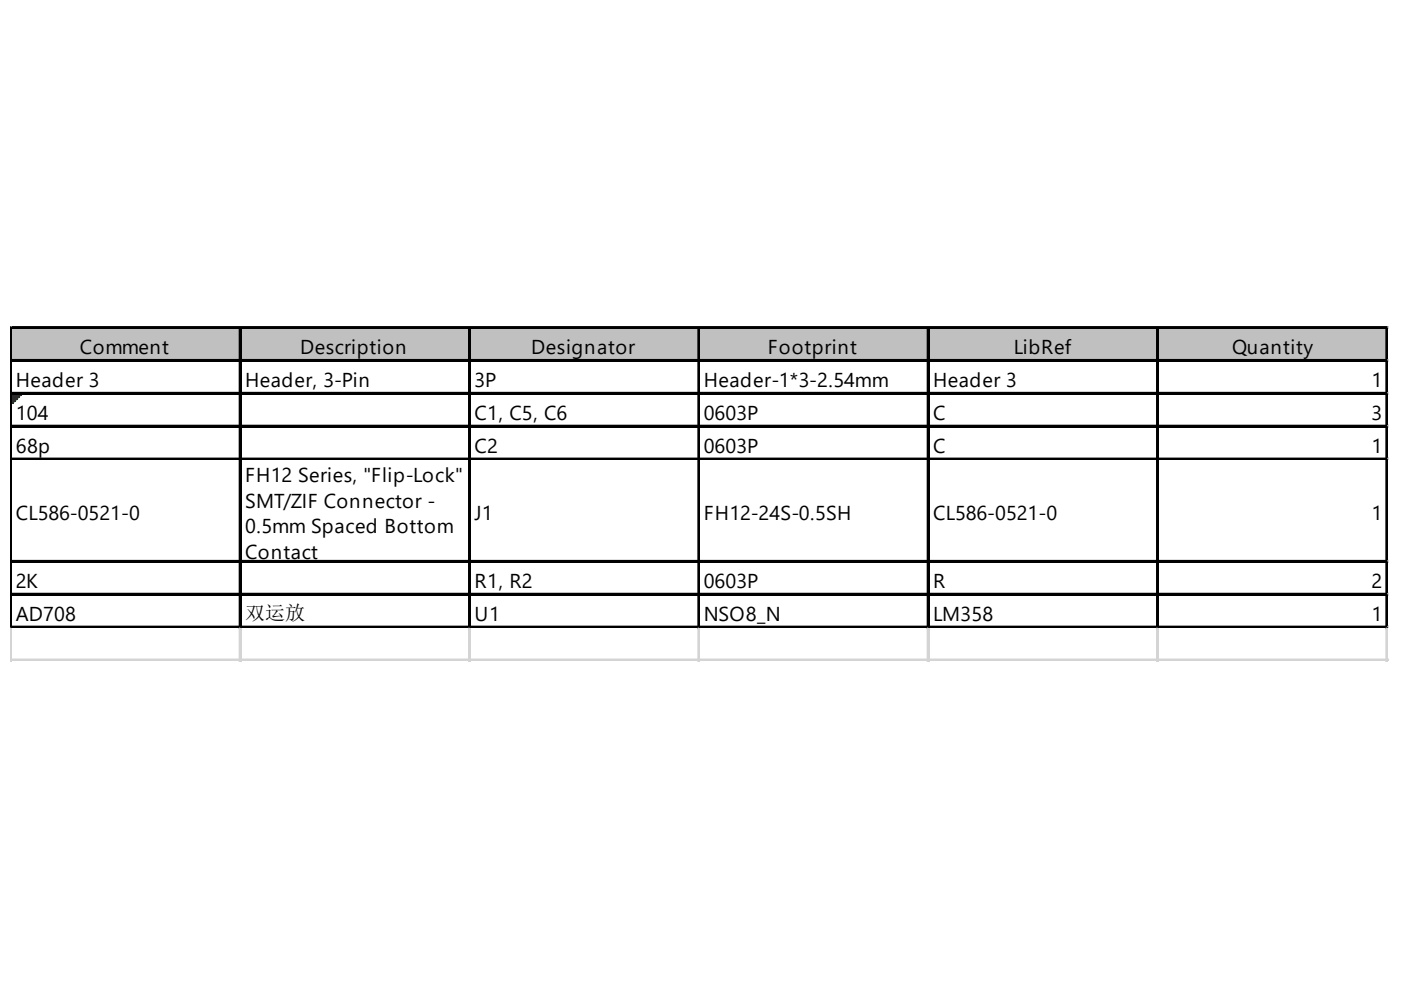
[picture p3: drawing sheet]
<svg xmlns="http://www.w3.org/2000/svg" width="297mm" height="210mm" viewBox="0 0 297 210" stroke-linecap="round" stroke-linejoin="round" font-family="sans-serif">
<defs><g id="words">
<g font-size="4.3">
<text x="17" y="75.1">Comment</text>
<text x="63.6" y="75.1">Description</text>
<text x="112.6" y="75.1">Designator</text>
<text x="162.8" y="75.1">Footprint</text>
<text x="215" y="75.1">LibRef</text>
<text x="261.2" y="75.1">Quantity</text>
<text x="3.3" y="82.1">Header 3</text>
<text x="52" y="82.1">Header, 3-Pin</text>
<text x="100.6" y="82.1">3P</text>
<text x="149.2" y="82.1">Header-1*3-2.54mm</text>
<text x="197.8" y="82.1">Header 3</text>
<text x="290.8" y="82.1">1</text>
<text x="3.3" y="89">104</text>
<text x="100.6" y="89">C1, C5, C6</text>
<text x="149.2" y="89">0603P</text>
<text x="197.8" y="89">C</text>
<text x="290.8" y="89">3</text>
<text x="3.3" y="96">68p</text>
<text x="100.6" y="96">C2</text>
<text x="149.2" y="96">0603P</text>
<text x="197.8" y="96">C</text>
<text x="290.8" y="96">1</text>
<text x="52" y="102.2">FH12 Series, &quot;Flip-Lock&quot;</text>
<text x="52" y="107.6">SMT/ZIF Connector -</text>
<text x="3.3" y="110.3">CL586-0521-0</text>
<text x="52" y="113">0.5mm Spaced Bottom</text>
<text x="100.6" y="110.3">J1</text>
<text x="149.2" y="110.3">FH12-24S-0.5SH</text>
<text x="197.8" y="110.3">CL586-0521-0</text>
<text x="290.8" y="110.3">1</text>
<text x="52" y="118.5">Contact</text>
<text x="3.3" y="124.7">2K</text>
<text x="100.6" y="124.7">R1, R2</text>
<text x="149.2" y="124.7">0603P</text>
<text x="197.8" y="124.7">R</text>
<text x="290.8" y="124.7">2</text>
<text x="3.3" y="131.6">AD708</text>
<text x="52" y="131.5">双运放</text>
<text x="100.6" y="131.6">U1</text>
<text x="149.2" y="131.6">NSO8_N</text>
<text x="197.8" y="131.6">LM358</text>
<text x="290.8" y="131.6">1</text>
</g>
</g></defs>
<path d="M2.5 69.7h291.8v7h-291.8z" fill="#c0c0c0"/>
<path d="M2.6 83.7h1.9" fill="none" stroke="#008000" stroke-width=".39"/>
<path d="M2.6 83.7h1.9v.3h-1.9z" fill="#008000"/>
<path d="M2.6 84h1.5" fill="none" stroke="#008000" stroke-width=".39"/>
<path d="M2.6 84h1.5v.4h-1.5z" fill="#008000"/>
<path d="M2.6 84.4h1.1" fill="none" stroke="#008000" stroke-width=".39"/>
<path d="M2.6 84.4h1.1v.4h-1.1z" fill="#008000"/>
<path d="M2.6 84.8h.7" fill="none" stroke="#008000" stroke-width=".39"/>
<path d="M2.6 84.8h.7v.4h-.7z" fill="#008000"/>
<path d="M2.6 85.2h.4" fill="none" stroke="#008000" stroke-width=".39"/>
<path d="M2.6 85.2h.4v.4h-.4z" fill="#008000"/>
<g fill="none" stroke="#000" stroke-width=".39">
<path d="M2.2 69.3v63.9M2.4 69.3v63.9M2.6 69.3h291.7M2.6 69.5h291.7M2.6 76.3h291.7M2.6 76.5h291.7M50.8 69.7v63.5M51 69.7v63.5M99.4 69.7v63.5M99.6 69.7v63.5M148 69.7v63.5M148.2 69.7v63.5"/>
<path d="M196.7 69.7v63.5M196.9 69.7v63.5M245.3 69.7v63.5M245.5 69.7v63.5M293.9 69.7v63.5M294.1 69.7v63.5M2.6 83.3h291.7M2.6 83.5h291.7M2.6 90.2h291.7M2.6 90.4h291.7M2.6 97.2h291.7M2.6 97.4h291.7"/>
<path d="M2.6 118.9h291.7M2.6 119.1h291.7M2.6 125.9h291.7M2.6 126.1h291.7M2.6 132.8h291.7M2.6 133h291.7"/>
</g>
<g fill="none" stroke="#d4d4d4" stroke-width=".39">
<path d="M294.3 69.3h.1M2.2 133.2v7M2.4 133.2v7M50.8 133.2v7M51 133.2v7M99.4 133.2v7M99.6 133.2v7M148 133.2v7M148.2 133.2v7M196.7 133.2v7M196.9 133.2v7M245.3 133.2v7"/>
<path d="M245.5 133.2v7M293.9 133.2v7M294.1 133.2v7"/>
</g>
<path d="M294.3 69.3l.1 .4z" fill="#d4d4d4"/>
<path d="M294.3 76.3h.1" fill="none" stroke="#d4d4d4" stroke-width=".39"/>
<path d="M294.3 76.3l.1 .4z" fill="#d4d4d4"/>
<path d="M294.3 83.3h.1" fill="none" stroke="#d4d4d4" stroke-width=".39"/>
<path d="M294.3 83.3l.1 .4z" fill="#d4d4d4"/>
<path d="M294.3 90.2h.1" fill="none" stroke="#d4d4d4" stroke-width=".39"/>
<path d="M294.3 90.2l.1 .4z" fill="#d4d4d4"/>
<path d="M294.3 97.2h.1" fill="none" stroke="#d4d4d4" stroke-width=".39"/>
<path d="M294.3 97.2l.1 .4z" fill="#d4d4d4"/>
<path d="M294.3 118.9h.1" fill="none" stroke="#d4d4d4" stroke-width=".39"/>
<path d="M294.3 118.9l.1 .4z" fill="#d4d4d4"/>
<path d="M294.3 125.9h.1" fill="none" stroke="#d4d4d4" stroke-width=".39"/>
<path d="M294.3 125.9l.1 .4z" fill="#d4d4d4"/>
<path d="M294.3 132.8h.1" fill="none" stroke="#d4d4d4" stroke-width=".39"/>
<path d="M294.3 132.8l.1 .4z" fill="#d4d4d4"/>
<path d="M2.2 139.8h292.2M2.2 140h292.2" fill="none" stroke="#d4d4d4" stroke-width=".39"/>
<use href="#words"/>
</svg>
